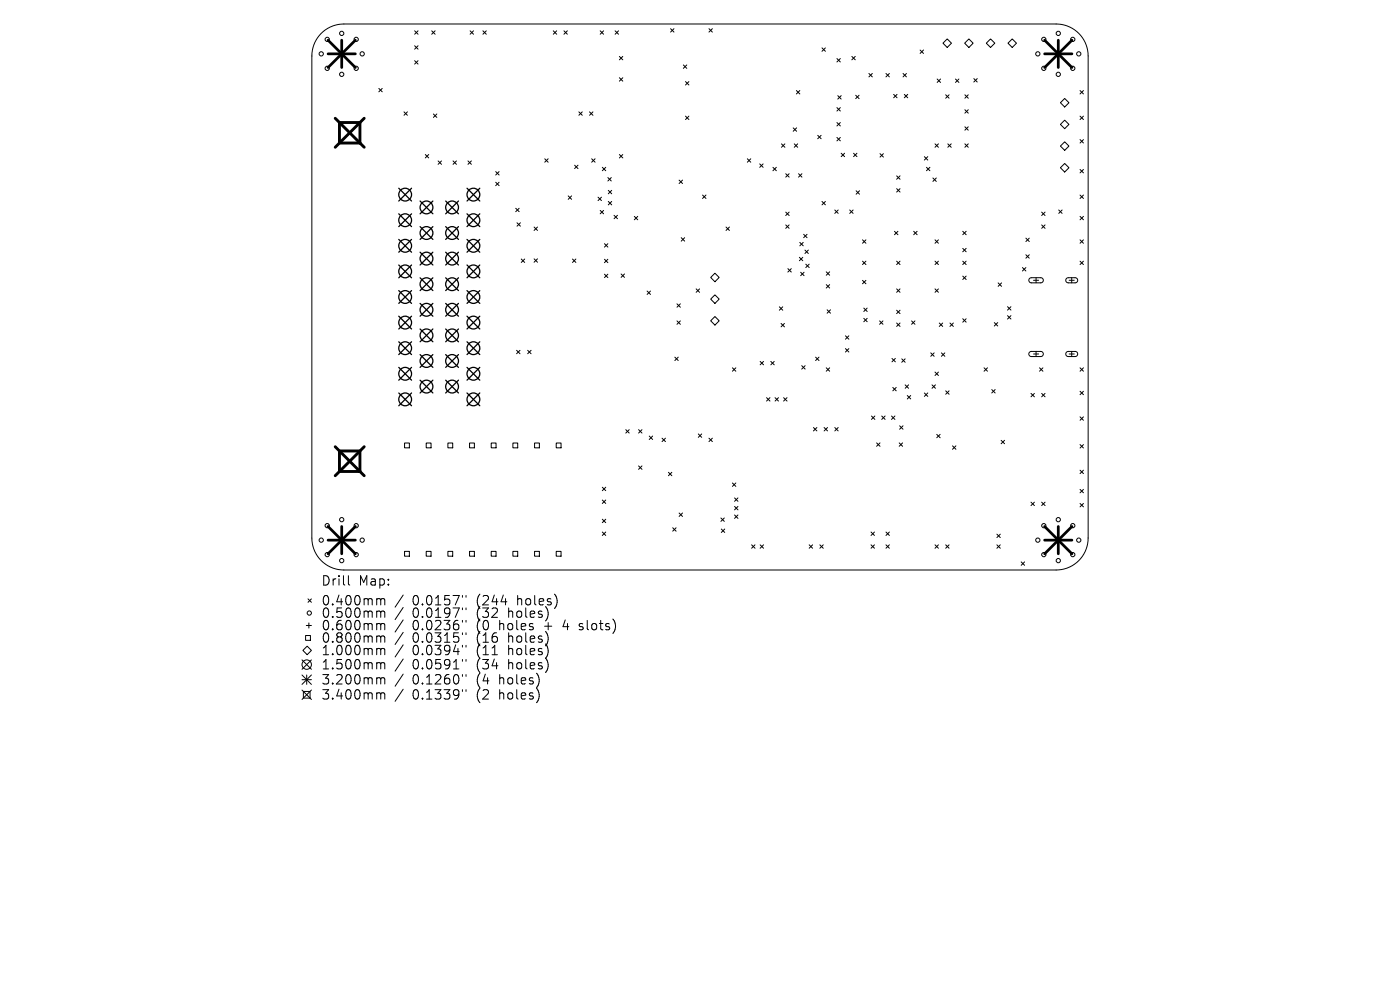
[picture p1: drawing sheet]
<svg xmlns="http://www.w3.org/2000/svg" width="297mm" height="210mm" viewBox="0 0 297 210" stroke-linecap="round" stroke-linejoin="round" font-family="sans-serif">
<defs><g id="words">
<g font-size="2.8">
<text x="68.1" y="124.5">Drill</text>
<text x="76.1" y="124.5">Map:</text>
<text x="68.1" y="128.7">0.400mm</text>
<text x="68.1" y="131.3">0.500mm</text>
<text x="87.5" y="128.7">0.0157&quot;</text>
<text x="87.5" y="131.3">0.0197&quot;</text>
<text x="101.2" y="128.7">(244</text>
<text x="101.2" y="131.3">(32</text>
<text x="108.1" y="131.3">holes)</text>
<text x="110" y="128.7">holes)</text>
<text x="68.1" y="134">0.600mm</text>
<text x="68.1" y="136.6">0.800mm</text>
<text x="87.5" y="134">0.0236&quot;</text>
<text x="87.5" y="136.6">0.0315&quot;</text>
<text x="101.2" y="134">(0</text>
<text x="101.2" y="136.6">(16</text>
<text x="106.2" y="134">holes</text>
<text x="108.1" y="136.6">holes)</text>
<text x="115.9" y="134">+</text>
<text x="120.1" y="134">4</text>
<text x="123.8" y="134">slots)</text>
<text x="68.1" y="139.3">1.000mm</text>
<text x="68.1" y="142.3">1.500mm</text>
<text x="87.5" y="139.3">0.0394&quot;</text>
<text x="87.5" y="142.3">0.0591&quot;</text>
<text x="101.2" y="139.3">(11</text>
<text x="101.2" y="142.3">(34</text>
<text x="108.1" y="139.3">holes)</text>
<text x="108.1" y="142.3">holes)</text>
<text x="68.1" y="145.5">3.200mm</text>
<text x="68.1" y="148.7">3.400mm</text>
<text x="87.5" y="145.5">0.1260&quot;</text>
<text x="87.5" y="148.7">0.1339&quot;</text>
<text x="101.2" y="145.5">(4</text>
<text x="101.2" y="148.7">(2</text>
<text x="106.2" y="145.5">holes)</text>
<text x="106.2" y="148.7">holes)</text>
</g>
</g></defs>
<g fill="none" stroke="#000" stroke-width=".21">
<path d="M68.1 7.1a6.8 6.8 0 0 1 4.8-2h151.2a6.8 6.8 0 0 1 6.7 6.8v102.2a6.8 6.8 0 0 1-6.7 6.8h-151.2a6.8 6.8 0 0 1-6.7-6.8v-102.2a6.8 6.8 0 0 1 1.9-4.8zM80.4 18.8l.7 .7M81.1 18.8l-.7 .7M88 6.5l.7 .8M88 9.7l.7 .7M88 12.9l.7 .7M88.7 6.5l-.7 .8M88.7 9.7l-.7 .7M88.7 12.9l-.7 .7M91.6 6.5l.7 .8M92.3 6.5l-.7 .8M99.7 6.5l.8 .8"/>
<path d="M100.5 6.5l-.8 .8M102.4 6.5l.8 .8M103.2 6.5l-.8 .8M117.4 6.5l.7 .8M118.1 6.5l-.7 .8M119.6 6.5l.8 .8M120.4 6.5l-.8 .8M127.3 6.5l.8 .8M128.1 6.5l-.8 .8M130.5 6.5l.7 .8M131.2 6.5l-.7 .8M131.4 12l.7 .7"/>
<path d="M131.4 16.5l.7 .7M132.1 12l-.7 .7M132.1 16.5l-.7 .7M142.3 6.1l.7 .7M143 6.1l-.7 .7M145 13.8l.7 .7M145.4 17.3l.7 .7M145.7 13.8l-.7 .7M146.1 17.3l-.7 .7M150.4 6.1l.7 .7M151.1 6.1l-.7 .7M169 19.2l.7 .7"/>
<path d="M169.7 19.2l-.7 .7M174.4 10.2l.7 .7M175.1 10.2l-.7 .7M177.5 12.4l.8 .7M178.3 12.4l-.8 .7M180.7 12l.7 .7M181.4 12l-.7 .7M184.3 15.6l.8 .7M185.1 15.6l-.8 .7M188 15.6l.7 .7M188.7 15.6l-.7 .7M191.6 15.6l.7 .7"/>
<path d="M192.3 15.6l-.7 .7M195.2 10.6l.7 .7M195.9 10.6l-.7 .7M198.8 16.8l.7 .7M199.5 16.8l-.7 .7M200 9.2l.9-.9 1 .9-1 .9zM202.7 16.8l.7 .7M203.4 16.8l-.7 .7M204.6 9.2l.9-.9 .9 .9-.9 .9zM206.6 16.7l.7 .7M207.3 16.7l-.7 .7M210.1 8.3l.9 .9-.9 .9-.9-.9z"/>
<path d="M213.8 9.2l.9-.9 .9 .9-.9 .9zM229.1 19.2l.7 .7M229.8 19.2l-.7 .7M85.7 23.7l.7 .8M86.4 23.7l-.7 .8M90.2 32.8l.8 .7M91 32.8l-.8 .7M91.9 24.2l.8 .7M92.7 24.2l-.8 .7M92.9 34.1l.8 .8M93.7 34.1l-.8 .8M96.1 34.1l.7 .8"/>
<path d="M96.8 34.1l-.7 .8M99.3 34.1l.7 .8M100 34.1l-.7 .8M105.2 36.4l.7 .7M105.2 38.7l.7 .7M105.9 36.4l-.7 .7M105.9 38.7l-.7 .7M115.6 33.7l.7 .7M116.3 33.7l-.7 .7M121.9 35l.7 .8M122.6 35l-.7 .8M122.8 23.7l.7 .8"/>
<path d="M123.5 23.7l-.7 .8M125.1 23.7l.7 .8M125.5 33.7l.7 .7M125.8 23.7l-.7 .8M126.2 33.7l-.7 .7M127.8 35.5l.7 .7M128.5 35.5l-.7 .7M129 37.7l.7 .7M129.7 37.7l-.7 .7M131.4 32.8l.7 .7M132.1 32.8l-.7 .7M144.1 38.2l.7 .7"/>
<path d="M144.8 38.2l-.7 .7M145.4 24.6l.7 .8M146.1 24.6l-.7 .8M158.5 33.7l.8 .7M159.3 33.7l-.8 .7M161.2 34.8l.7 .7M161.9 34.8l-.7 .7M164 35.5l.7 .7M164.7 35.5l-.7 .7M165.8 30.5l.7 .7M166.5 30.5l-.7 .7M166.7 36.9l.7 .7"/>
<path d="M167.4 36.9l-.7 .7M168.3 27.1l.7 .7M168.5 30.5l.7 .7M169 27.1l-.7 .7M169.2 30.5l-.7 .7M169.4 36.9l.7 .7M170.1 36.9l-.7 .7M173.5 28.7l.7 .7M174.2 28.7l-.7 .7M177.5 22.8l.8 .7M177.5 26l.8 .7M177.5 29.2l.8 .7"/>
<path d="M177.7 20.3l.8 .7M178.3 26l-.8 .7M178.3 22.8l-.8 .7M178.3 29.2l-.8 .7M178.5 20.3l-.8 .7M178.5 32.5l.7 .7M179.2 32.5l-.7 .7M181.1 32.5l.7 .7M181.5 20.2l.8 .7M181.8 32.5l-.7 .7M182.3 20.2l-.8 .7M186.7 32.6l.7 .7"/>
<path d="M187.4 32.6l-.7 .7M189.6 20l.7 .7M190.2 37.3l.7 .7M190.3 20l-.7 .7M190.9 37.3l-.7 .7M191.8 20l.8 .7M192.6 20l-.8 .7M196.1 33.2l.7 .8M196.5 35.5l.8 .7M196.8 33.2l-.7 .8M197.3 35.5l-.8 .7M197.9 37.8l.7 .7"/>
<path d="M198.4 30.5l.7 .7M198.6 37.8l-.7 .7M199.1 30.5l-.7 .7M200.6 20.1l.7 .7M201.1 30.5l.7 .7M201.3 20.1l-.7 .7M201.8 30.5l-.7 .7M204.7 20.1l.7 .7M204.7 23.3l.7 .7M204.7 26.9l.7 .7M204.7 30.5l.7 .7M205.4 20.1l-.7 .7"/>
<path d="M205.4 26.9l-.7 .7M205.4 23.3l-.7 .7M205.4 30.5l-.7 .7M225 26.4l.9-.9 .9 .9-.9 .9zM225 31l.9-.9 .9 .9-.9 .9zM225.9 20.9l.9 .9-.9 .9-.9-.9zM225.9 34.7l.9 .9-.9 .9-.9-.9zM229.1 24.6l.7 .8M229.1 29.6l.7 .7M229.1 35.9l.7 .8M229.8 35.9l-.7 .8M229.8 29.6l-.7 .7"/>
<path d="M229.8 24.6l-.7 .8M109.4 44.2l.7 .7M109.7 47.3l.7 .7M110.1 44.2l-.7 .7M110.4 47.3l-.7 .7M110.6 54.9l.7 .8M111.3 54.9l-.7 .8M113.3 48.2l.7 .7M113.3 54.9l.7 .7M114 48.2l-.7 .7M114 54.9l-.7 .7M120.5 41.6l.8 .7"/>
<path d="M121.3 41.6l-.8 .7M121.4 54.9l.8 .8M122.2 54.9l-.8 .8M126.9 41.8l.7 .8M127.3 44.6l.8 .8M127.6 41.8l-.7 .8M128.1 44.6l-.8 .8M128.2 51.7l.8 .7M128.2 55l.8 .7M128.2 58.2l.8 .7M129 51.7l-.8 .7M129 55l-.8 .7"/>
<path d="M129 58.2l-.8 .7M129 40.4l.8 .7M129 42.7l.8 .8M129.8 40.4l-.8 .7M129.8 42.7l-.8 .8M130.3 45.7l.7 .7M131 45.7l-.7 .7M131.8 58.1l.7 .7M132.5 58.1l-.7 .7M134.6 45.9l.7 .7M135.3 45.9l-.7 .7M144.5 50.4l.7 .7"/>
<path d="M145.2 50.4l-.7 .7M149 41.4l.8 .7M149.8 41.4l-.8 .7M151.7 58l.9 .9-.9 .9-.9-.9zM154 48.2l.7 .7M154.7 48.2l-.7 .7M166.7 45l.7 .7M166.7 47.7l.7 .7M167.1 57l.8 .7M167.4 45l-.7 .7M167.4 47.7l-.7 .7M167.9 57l-.8 .7"/>
<path d="M169.6 54.6l.7 .7M169.7 51.4l.7 .7M169.9 57.8l.7 .7M170.3 54.6l-.7 .7M170.4 51.4l-.7 .7M170.5 49.7l.7 .7M170.6 57.8l-.7 .7M170.8 53l.7 .8M170.9 56l.8 .8M171.2 49.7l-.7 .7M171.5 53l-.7 .8M171.7 56l-.8 .8"/>
<path d="M174.4 42.7l.7 .8M175.1 42.7l-.7 .8M175.3 57.7l.7 .7M176 57.7l-.7 .7M177.1 44.5l.7 .8M177.8 44.5l-.7 .8M180.3 44.5l.7 .8M181 44.5l-.7 .8M181.6 40.5l.7 .7M182.3 40.5l-.7 .7M183 50.9l.7 .7M183 55.4l.7 .7"/>
<path d="M183 59.5l.7 .7M183.7 50.9l-.7 .7M183.7 55.4l-.7 .7M183.7 59.5l-.7 .7M189.8 49.1l.7 .7M190.2 40l.7 .7M190.2 55.4l.7 .7M190.5 49.1l-.7 .7M190.9 40l-.7 .7M190.9 55.4l-.7 .7M193.8 49.1l.8 .7M194.6 49.1l-.8 .7"/>
<path d="M198.4 50.9l.7 .7M198.4 55.4l.7 .7M199.1 50.9l-.7 .7M199.1 55.4l-.7 .7M204.2 49.1l.8 .7M204.2 52.7l.8 .7M204.2 55.4l.8 .7M204.2 58.6l.8 .7M205 58.6l-.8 .7M205 49.1l-.8 .7M205 55.4l-.8 .7M205 52.7l-.8 .7"/>
<path d="M216.9 56.8l.7 .7M217.6 56.8l-.7 .7M217.6 50.5l.8 .7M217.6 54l.8 .8M218.4 50.5l-.8 .7M218.4 54l-.8 .8M218.4 59.1l.4-.2h2.1l.3 .2 .1 .4-.4 .5h-2.2l-.4-.4zM219.3 59.5h1M219.8 58.9v1.1M221 45l.7 .7M221 47.7l.7 .7M221.7 45l-.7 .7"/>
<path d="M221.7 47.7l-.7 .7M224.6 44.5l.7 .8M225.3 44.5l-.7 .8M226.3 59.1l.3-.2h1.6l.3 .2 .1 .4-.4 .5h-1.7l-.4-.4zM226.8 59.5h1.1M227.4 58.9v1.1M229.1 41.4l.7 .7M229.1 45.9l.7 .7M229.1 50.9l.7 .7M229.1 55.4l.7 .7M229.8 45.9l-.7 .7M229.8 41.4l-.7 .7"/>
<path d="M229.8 50.9l-.7 .7M229.8 55.4l-.7 .7M109.6 74.3l.7 .7M110.3 74.3l-.7 .7M111.9 74.3l.8 .7M112.7 74.3l-.8 .7M137.3 61.7l.7 .8M138 61.7l-.7 .8M143.2 75.8l.7 .7M143.6 68.1l.7 .7M143.6 64.4l.7 .8M143.9 75.8l-.7 .7"/>
<path d="M144.3 64.4l-.7 .8M144.3 68.1l-.7 .7M147.7 61.3l.7 .7M148.4 61.3l-.7 .7M150.8 63.5l.9-1 .9 1-.9 .9zM150.8 68.1l.9-1 .9 1-.9 .9zM155.4 78l.7 .7M156.1 78l-.7 .7M161.3 76.7l.7 .7M162 76.7l-.7 .7M163.5 76.7l.7 .7M164.2 76.7l-.7 .7"/>
<path d="M165.3 65.1l.8 .7M165.7 68.6l.7 .7M166.1 65.1l-.8 .7M166.4 68.6l-.7 .7M170.1 77.6l.7 .7M170.8 77.6l-.7 .7M173 75.8l.7 .7M173.7 75.8l-.7 .7M175.3 60.4l.7 .7M175.3 78l.7 .7M175.5 65.7l.7 .7M176 60.4l-.7 .7"/>
<path d="M176 78l-.7 .7M176.2 65.7l-.7 .7M179.4 71.2l.7 .8M179.4 74l.7 .7M180.1 71.2l-.7 .8M180.1 74l-.7 .7M183.2 65.4l.8 .7M183.2 67.5l.8 .8M184 65.4l-.8 .7M184 67.5l-.8 .8M186.6 68.1l.7 .7M187.3 68.1l-.7 .7"/>
<path d="M189.2 76l.7 .8M189.9 76l-.7 .8M190.2 61.3l.7 .7M190.2 65.8l.7 .7M190.2 68.5l.7 .7M190.9 61.3l-.7 .7M190.9 65.8l-.7 .7M190.9 68.5l-.7 .7M191.3 76.1l.7 .7M192 76.1l-.7 .7M193.4 68.1l.7 .7M194.1 68.1l-.7 .7"/>
<path d="M197.5 74.9l.7 .7M198.2 74.9l-.7 .7M198.4 61.3l.7 .7M198.4 78.9l.7 .8M199.1 61.3l-.7 .7M199.1 78.9l-.7 .8M199.3 68.5l.7 .7M199.7 74.9l.7 .7M200 68.5l-.7 .7M200.4 74.9l-.7 .7M201.5 68.5l.8 .7M202.3 68.5l-.8 .7"/>
<path d="M204.2 67.6l.8 .7M205 67.6l-.8 .7M208.8 78l.7 .7M209.5 78l-.7 .7M210.9 68.4l.8 .8M211.7 68.4l-.8 .8M211.8 60l.7 .7M212.5 60l-.7 .7M213.7 65.1l.8 .7M213.7 67l.8 .7M214.5 65.1l-.8 .7M214.5 67l-.8 .7"/>
<path d="M218.4 74.7l.4-.1h2.1l.3 .2 .1 .4-.4 .4h-2.2l-.4-.3zM219.3 75.1h1M219.8 74.5v1.1M220.5 78l.8 .7M221.3 78l-.8 .7M226.3 74.7l.3-.1h1.6l.3 .2 .1 .4-.4 .4h-1.7l-.4-.4zM226.8 75.1h1.1M227.4 74.5v1.1M229.1 78l.7 .7M229.8 78l-.7 .7M85.8 94h1v1h-1zM90.4 94h1v1h-1z"/>
<path d="M95 94h1v1h-1zM99.6 94h1v1h-1zM104.2 94h1v1h-1zM108.8 94h1v1h-1zM113.4 94h1v1h-1zM118 94h1v1h-1zM132.8 91.1l.7 .8M133.5 91.1l-.7 .8M135.5 91.1l.7 .8M135.5 98.8l.7 .8M136.2 91.1l-.7 .8M136.2 98.8l-.7 .8"/>
<path d="M137.7 92.5l.8 .7M138.5 92.5l-.8 .7M140.4 93l.8 .7M141.2 93l-.8 .7M148.1 92l.8 .8M148.9 92l-.8 .8M150.4 93l.7 .7M151.1 93l-.7 .7M162.6 84.4l.7 .7M163.3 84.4l-.7 .7M164.4 84.4l.8 .7M165.2 84.4l-.8 .7"/>
<path d="M166.2 84.4l.8 .7M167 84.4l-.8 .7M172.6 90.7l.7 .7M173.3 90.7l-.7 .7M174.8 90.7l.8 .7M175.6 90.7l-.8 .7M177.1 90.7l.7 .7M177.8 90.7l-.7 .7M184.9 88.2l.7 .8M185.6 88.2l-.7 .8M186 93.9l.7 .8M186.7 93.9l-.7 .8"/>
<path d="M187 88.2l.8 .8M187.8 88.2l-.8 .8M189.1 88.2l.8 .8M189.4 82.2l.7 .7M189.9 88.2l-.8 .8M190.1 82.2l-.7 .7M190.8 93.9l.7 .8M190.8 90.3l.8 .8M191.5 93.9l-.7 .8M191.6 90.3l-.8 .8M192 81.6l.7 .8M192.5 83.9l.7 .7"/>
<path d="M192.7 81.6l-.7 .8M193.2 83.9l-.7 .7M196.1 83.4l.7 .7M196.8 83.4l-.7 .7M197.7 81.6l.7 .8M198.4 81.6l-.7 .8M198.7 92.1l.7 .8M199.4 92.1l-.7 .8M200.6 82.9l.7 .7M201.3 82.9l-.7 .7M202.1 94.6l.7 .7M202.8 94.6l-.7 .7"/>
<path d="M210.4 82.6l.7 .8M211.1 82.6l-.7 .8M212.4 93.4l.7 .7M213.1 93.4l-.7 .7M218.7 83.5l.7 .7M219.4 83.5l-.7 .7M221 83.5l.7 .7M221.7 83.5l-.7 .7M229.1 83l.7 .7M229.1 88.4l.7 .8M229.1 94.3l.7 .7M229.1 99.7l.7 .8"/>
<path d="M229.8 83l-.7 .7M229.8 88.4l-.7 .8M229.8 94.3l-.7 .7M229.8 99.7l-.7 .8M85.8 117h1v1h-1zM90.4 117h1v1h-1zM95 117h1v1h-1zM99.6 117h1v1h-1zM104.2 117h1v1h-1zM108.8 117h1v1h-1zM113.4 117h1v1h-1zM118 117h1v1h-1z"/>
<path d="M127.8 103.4l.7 .7M127.8 106.1l.7 .7M127.8 110.1l.7 .8M127.8 112.9l.7 .7M128.5 103.4l-.7 .7M128.5 106.1l-.7 .7M128.5 110.1l-.7 .8M128.5 112.9l-.7 .7M141.8 100.2l.7 .7M142.5 100.2l-.7 .7M142.7 112l.7 .7M143.4 112l-.7 .7"/>
<path d="M144.1 108.8l.7 .7M144.8 108.8l-.7 .7M152.9 109.9l.8 .7M153 112.2l.7 .8M153.7 109.9l-.8 .7M153.7 112.2l-.7 .8M155.4 102.5l.7 .7M155.8 105.6l.8 .7M155.8 107.4l.8 .8M155.8 109.2l.8 .8M156.1 102.5l-.7 .7M156.6 105.6l-.8 .7"/>
<path d="M156.6 107.4l-.8 .8M156.6 109.2l-.8 .8M159.5 115.6l.7 .7M160.2 115.6l-.7 .7M161.3 115.6l.7 .7M162 115.6l-.7 .7M171.7 115.6l.7 .7M172.4 115.6l-.7 .7M173.9 115.6l.8 .7M174.7 115.6l-.8 .7M184.8 112.9l.7 .7M184.8 115.6l.7 .7"/>
<path d="M185.5 112.9l-.7 .7M185.5 115.6l-.7 .7M188 112.9l.7 .7M188 115.6l.7 .7M188.7 112.9l-.7 .7M188.7 115.6l-.7 .7M198.4 115.6l.7 .7M199.1 115.6l-.7 .7M200.6 115.6l.7 .7M201.3 115.6l-.7 .7M211.5 113.3l.7 .7M211.5 115.6l.7 .7"/>
<path d="M212.2 113.3l-.7 .7M212.2 115.6l-.7 .7M216.6 119.2l.8 .7M217.4 119.2l-.8 .7M218.7 106.5l.7 .8M219.4 106.5l-.7 .8M221 106.5l.7 .8M221.7 106.5l-.7 .8M229.1 103.8l.7 .7M229.1 106.8l.7 .7M229.8 103.8l-.7 .7M229.8 106.8l-.7 .7"/>
<path d="M64.1 140l2 2M64.3 138l.9-.9 .9 .9-.9 .9zM64.8 134.8h1.1v1h-1.1zM65 132.7h1.1M65.3 127l.8 .8M65.5 132.1v1.1M66.1 127l-.8 .8M66.1 140l-2 2M73.9 122.1v1.7l.3 .3M80.2 127l.5 .1 .1 .2M80.2 129.6h.3l.3 .3M80.2 132.3h.3l.3 .3"/>
<path d="M80.2 134.9h.3l.3 .3M80.2 137.6h.5l.1 .2M80.8 127.3l.3-.3 .4 .1 .1 1.2M80.8 127.3v1M80.8 129.9v1.1M80.8 132.6v1M80.8 135.2v1M80.8 137.8v1.1M80.8 129.9l.3-.3 .4 .1 .1 1.3M80.8 132.6l.3-.3 .4 .1 .1 1.2M80.8 135.2l.3-.3 .4 .1 .1 1.2M80.8 137.8l.3-.2h.4l.1 1.3"/>
<path d="M85.5 126.2l-1.7 2.6M85.5 128.9l-1.7 2.5M85.5 131.5l-1.7 2.6M85.5 134.1l-1.7 2.6M85.5 136.8l-1.7 2.6M85.5 139.8l-1.7 2.6M98.1 126.3v.4M98.1 129v.3M98.1 131.6v.4M98.1 134.2v.4M98.1 136.9v.4M98.1 139.9v.4"/>
<path d="M98.9 126.3v.4M98.9 129v.3M98.9 131.6v.4M98.9 134.2v.4M98.9 136.9v.4M98.9 139.9v.4M122.9 133.5l.2 .1M123 132.4v.4M64.1 143.2l2 2M64.1 144.2h2M64.1 146.4l2 2M64.4 146.7h1.4v1.4h-1.4z"/>
<path d="M65.1 143.2v2M66.1 146.4l-2 2M66.1 143.2l-2 2M80.2 140.6h.3l.3 .2M80.2 143.8l.5 .1 .1 .1M80.2 147h.3l.3 .2M80.8 140.8v1.1M80.8 144v1.1M80.8 147.2v1.1M80.8 140.8l.3-.2 .4 .1 .1 1.2M80.8 144l.3-.2 .4 .1 .1 1.2M80.8 147.2l.3-.2 .4 .1 .1 1.2"/>
<path d="M85.5 143l-1.7 2.6M85.5 146.2l-1.7 2.6M98.1 143.1v.4M98.1 146.3v.4M98.9 143.1v.4M98.9 146.3v.4"/>
<circle cx="68.1" cy="11.4" r=".45"/>
<circle cx="69.4" cy="8.4" r=".45"/>
<circle cx="69.4" cy="14.5" r=".45"/>
<circle cx="72.5" cy="7.1" r=".45"/>
<circle cx="72.5" cy="15.8" r=".45"/>
<circle cx="75.6" cy="8.4" r=".45"/>
<circle cx="75.6" cy="14.5" r=".45"/>
<circle cx="76.8" cy="11.4" r=".45"/>
<circle cx="220.2" cy="11.4" r=".45"/>
<circle cx="221.4" cy="8.4" r=".45"/>
<circle cx="221.4" cy="14.5" r=".45"/>
<circle cx="224.5" cy="7.1" r=".45"/>
<circle cx="224.5" cy="15.8" r=".45"/>
<circle cx="227.6" cy="8.4" r=".45"/>
<circle cx="227.6" cy="14.5" r=".45"/>
<circle cx="228.9" cy="11.4" r=".45"/>
<circle cx="68.1" cy="114.6" r=".45"/>
<circle cx="69.4" cy="117.7" r=".45"/>
<circle cx="69.4" cy="111.5" r=".45"/>
<circle cx="72.5" cy="118.9" r=".45"/>
<circle cx="72.5" cy="110.2" r=".45"/>
<circle cx="75.6" cy="117.7" r=".45"/>
<circle cx="75.6" cy="111.5" r=".45"/>
<circle cx="76.8" cy="114.6" r=".45"/>
<circle cx="220.2" cy="114.6" r=".45"/>
<circle cx="221.4" cy="117.7" r=".45"/>
<circle cx="221.4" cy="111.5" r=".45"/>
<circle cx="224.5" cy="118.9" r=".45"/>
<circle cx="224.5" cy="110.2" r=".45"/>
<circle cx="227.6" cy="117.7" r=".45"/>
<circle cx="227.6" cy="111.5" r=".45"/>
<circle cx="228.9" cy="114.6" r=".45"/>
<circle cx="65.6" cy="130" r=".45"/>
<circle cx="65.1" cy="141" r="1"/>
</g>
<g fill="none" stroke="#000" stroke-width=".27">
<path d="M84.6 39.9l2.7 2.7M87.3 39.9l-2.7 2.7M99.1 39.9l2.7 2.7M101.8 39.9l-2.7 2.7M84.6 45.4l2.7 2.7M84.6 50.8l2.7 2.7M84.6 56.2l2.7 2.7M87.3 45.4l-2.7 2.7M87.3 50.8l-2.7 2.7M87.3 56.2l-2.7 2.7M89.1 42.6l2.7 2.8M89.1 48.1l2.7 2.7"/>
<path d="M89.1 53.5l2.7 2.7M89.1 58.9l2.7 2.7M91.8 42.6l-2.7 2.8M91.8 48.1l-2.7 2.7M91.8 53.5l-2.7 2.7M91.8 58.9l-2.7 2.7M94.5 48.1l2.8 2.7M94.5 58.9l2.8 2.7M94.5 42.6l2.8 2.8M94.5 53.5l2.8 2.7M97.3 42.6l-2.8 2.8M97.3 48.1l-2.8 2.7"/>
<path d="M97.3 53.5l-2.8 2.7M97.3 58.9l-2.8 2.7M99.1 45.4l2.7 2.7M99.1 50.8l2.7 2.7M99.1 56.2l2.7 2.7M101.8 45.4l-2.7 2.7M101.8 50.8l-2.7 2.7M101.8 56.2l-2.7 2.7M84.6 61.6l2.7 2.8M84.6 67.1l2.7 2.7M84.6 72.5l2.7 2.7M84.6 77.9l2.7 2.7"/>
<path d="M87.3 61.6l-2.7 2.8M87.3 67.1l-2.7 2.7M87.3 72.5l-2.7 2.7M87.3 77.9l-2.7 2.7M89.1 64.4l2.7 2.7M89.1 69.8l2.7 2.7M89.1 75.2l2.7 2.7M91.8 64.4l-2.7 2.7M91.8 69.8l-2.7 2.7M91.8 75.2l-2.7 2.7M94.5 69.8l2.8 2.7M94.5 75.2l2.8 2.7"/>
<path d="M94.5 64.4l2.8 2.7M97.3 64.4l-2.8 2.7M97.3 69.8l-2.8 2.7M97.3 75.2l-2.8 2.7M99.1 61.6l2.7 2.8M99.1 67.1l2.7 2.7M99.1 72.5l2.7 2.7M99.1 77.9l2.7 2.7M101.8 61.6l-2.7 2.8M101.8 67.1l-2.7 2.7M101.8 72.5l-2.7 2.7M101.8 77.9l-2.7 2.7"/>
<path d="M84.6 83.4l2.7 2.7M87.3 83.4l-2.7 2.7M89.1 80.6l2.7 2.8M91.8 80.6l-2.7 2.8M94.5 80.6l2.8 2.8M97.3 80.6l-2.8 2.8M99.1 83.4l2.7 2.7M101.8 83.4l-2.7 2.7"/>
<circle cx="86" cy="41.3" r="1.36"/>
<circle cx="86" cy="52.1" r="1.36"/>
<circle cx="86" cy="46.7" r="1.36"/>
<circle cx="86" cy="57.6" r="1.36"/>
<circle cx="90.5" cy="54.9" r="1.36"/>
<circle cx="90.5" cy="49.4" r="1.36"/>
<circle cx="90.5" cy="44" r="1.36"/>
<circle cx="95.9" cy="54.9" r="1.36"/>
<circle cx="95.9" cy="49.4" r="1.36"/>
<circle cx="95.9" cy="44" r="1.36"/>
<circle cx="100.4" cy="41.3" r="1.36"/>
<circle cx="100.4" cy="46.7" r="1.36"/>
<circle cx="100.4" cy="52.1" r="1.36"/>
<circle cx="100.4" cy="57.6" r="1.36"/>
<circle cx="86" cy="73.9" r="1.36"/>
<circle cx="86" cy="79.3" r="1.36"/>
<circle cx="86" cy="68.4" r="1.36"/>
<circle cx="86" cy="63" r="1.36"/>
<circle cx="90.5" cy="71.1" r="1.36"/>
<circle cx="90.5" cy="65.7" r="1.36"/>
<circle cx="90.5" cy="60.3" r="1.36"/>
<circle cx="90.5" cy="76.6" r="1.36"/>
<circle cx="95.9" cy="65.7" r="1.36"/>
<circle cx="95.9" cy="71.1" r="1.36"/>
<circle cx="95.9" cy="60.3" r="1.36"/>
<circle cx="95.9" cy="76.6" r="1.36"/>
<circle cx="100.4" cy="79.3" r="1.36"/>
<circle cx="100.4" cy="73.9" r="1.36"/>
<circle cx="100.4" cy="68.4" r="1.36"/>
<circle cx="100.4" cy="63" r="1.36"/>
<circle cx="86" cy="84.7" r="1.36"/>
<circle cx="90.5" cy="82" r="1.36"/>
<circle cx="95.9" cy="82" r="1.36"/>
<circle cx="100.4" cy="84.7" r="1.36"/>
</g>
<g fill="none" stroke="#000" stroke-width=".58">
<path d="M69.6 8.5l5.8 5.8M69.6 11.4h5.8M72.5 8.5v5.8M75.4 8.5l-5.8 5.8M221.6 11.4h5.8M221.6 8.5l5.8 5.8M224.5 8.5v5.8M227.4 8.5l-5.8 5.8M69.6 111.7l5.8 5.8M69.6 114.6h5.8M72.5 111.7v5.8M75.4 111.7l-5.8 5.8"/>
<path d="M221.6 114.6h5.8M221.6 111.7l5.8 5.8M224.5 111.7v5.8M227.4 111.7l-5.8 5.8"/>
</g>
<path d="M71.1 25.1l6.2 6.1M72 26h4.4v4.3h-4.4zM77.3 25.1l-6.2 6.1M71.1 94.8l6.2 6.1M72 95.7h4.4v4.3h-4.4zM77.3 94.8l-6.2 6.1" fill="none" stroke="#000" stroke-width=".62"/>
<use href="#words"/>
</svg>
